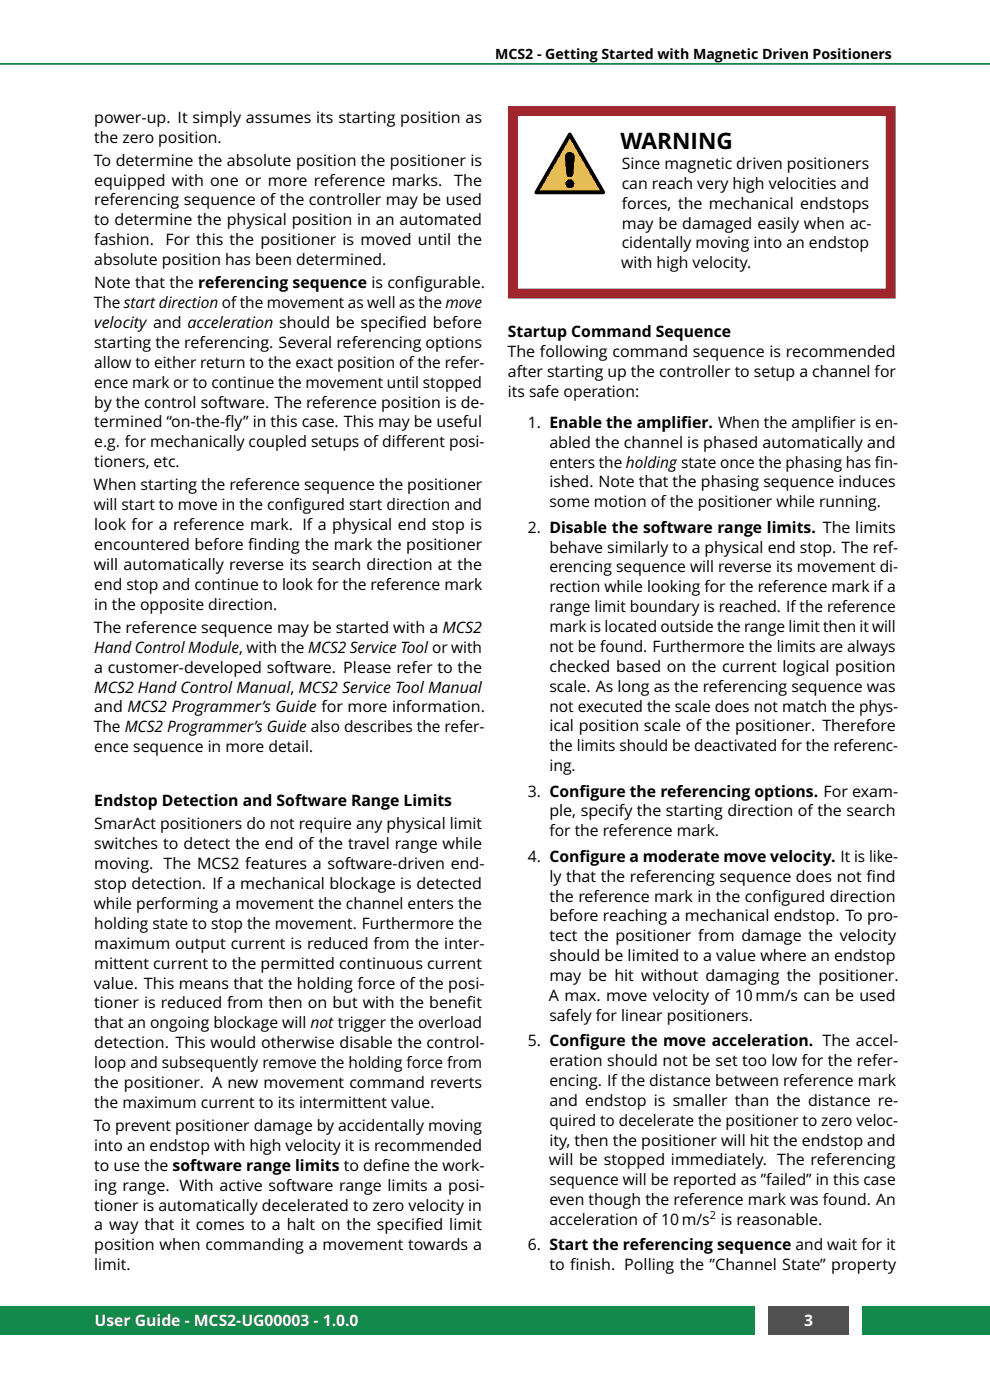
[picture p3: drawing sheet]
<svg xmlns="http://www.w3.org/2000/svg" width="210mm" height="297mm" viewBox="0 0 210 297" stroke-linecap="round" stroke-linejoin="round" font-family="sans-serif">
<defs><g id="words">
<text font-size="4.8" x="131.7" y="31.6">WARNING</text>
<g font-size="3.3">
<text x="20" y="26">power-up. It simply assumes its starting position as</text>
<text x="19.9" y="35.2">To determine the absolute position the positioner is</text>
<text x="20" y="30.2">the zero position.</text>
<text x="131.9" y="35.8">Since magnetic driven positioners</text>
<text x="20" y="39.4">equipped with one or more reference marks.</text>
<text x="96.4" y="39.4">The</text>
<text x="131.9" y="40">can reach very high velocities and</text>
<text x="20" y="43.6">referencing sequence of the controller may be used</text>
<text x="20" y="47.8">to determine the physical position in an automated</text>
<text x="131.9" y="44.3">forces, the mechanical endstops</text>
<text x="20" y="52">fashion.</text>
<text x="35.1" y="52">For this the positioner is moved until the</text>
<text x="131.9" y="48.5">may be damaged easily when ac-</text>
<text x="131.9" y="52.7">cidentally moving into an endstop</text>
<text x="20" y="56.2">absolute position has been determined.</text>
<text x="131.8" y="56.9">with high velocity.</text>
<text x="19.9" y="65.4">The start direction of the movement as well as the move</text>
<text x="20" y="61.2">Note that the referencing sequence is conf</text>
<text x="87.9" y="61.2">igurable.</text>
<text x="20" y="69.6">velocity and acceleration should be specif</text>
<text x="84.6" y="69.6">ied before</text>
<text x="107.8" y="71.5">Startup Command Sequence</text>
<text x="20" y="73.8">starting the referencing. Several referencing options</text>
<text x="107.7" y="75.8">The following command sequence is recommended</text>
<text x="20" y="78">allow to either return to the exact position of the refer-</text>
<text x="20" y="82.2">ence mark or to continue the movement until stopped</text>
<text x="107.7" y="80">after starting up the controller to setup a channel for</text>
<text x="20" y="86.5">by the control software. The reference position is de-</text>
<text x="107.7" y="84.2">its safe operation:</text>
<text x="20" y="90.7">termined “on-the-f</text>
<text x="20" y="94.9">e.g. for mechanically coupled setups of dif</text>
<text x="47.8" y="90.7">ly” in this case. This may be useful</text>
<text x="84" y="94.9">ferent posi-</text>
<text x="112" y="90.7">1. Enable the amplif</text>
<text x="116.5" y="95">abled the channel is phased automatically and</text>
<text x="144.5" y="90.7">ier. When the amplifer is en-</text>
<text x="176.4" y="90.7">i</text>
<text x="20" y="99.1">tioners, etc.</text>
<text x="116.5" y="99.2">enters the holdingstate once the phasing has fn-</text>
<text x="185.5" y="99.2">i</text>
<text x="19.8" y="104">When starting the reference sequence the positioner</text>
<text x="116.5" y="103.4">ished. Note that the phasing sequence induces</text>
<text x="116.5" y="107.6">some motion of the positioner while running.</text>
<text x="19.9" y="108.3">will start to move in the confgured start direction and</text>
<text x="20" y="112.5">look for a reference mark. If a physical end stop is</text>
<text x="62.3" y="108.3">i</text>
<text x="112" y="113">2. Disable the software range limits. The limits</text>
<text x="20" y="116.7">encountered before fnding the mark the positioner</text>
<text x="52.7" y="116.7">i</text>
<text x="116.5" y="117.2">behave similarly to a physical end stop. The ref-</text>
<text x="19.9" y="120.9">will automatically reverse its search direction at the</text>
<text x="20" y="125.1">end stop and continue to look for the reference mark</text>
<text x="116.5" y="121.4">erencing sequence will reverse its movement di-</text>
<text x="116.5" y="125.7">rection while looking for the reference mark if a</text>
<text x="20" y="129.3">in the opposite direction.</text>
<text x="116.5" y="129.9">range limit boundary is reached. If the reference</text>
<text x="19.9" y="134.3">The reference sequence may be started with a MCS2</text>
<text x="116.5" y="134.1">mark is located outside the range limit then it will</text>
<text x="20" y="138.5">Hand Control Module, with the MCS2 Service Tool or with</text>
<text x="20" y="142.7">a customer-developed software. Please refer to the</text>
<text x="116.5" y="138.3">not be found. Furthermore the limits are always</text>
<text x="116.5" y="142.5">checked based on the current logical position</text>
<text x="20" y="146.9">MCS2 Hand Control Manual, MCS2 Service Tool Manual</text>
<text x="116.5" y="146.7">scale. As long as the referencing sequence was</text>
<text x="19.9" y="155.3">The MCS2 Programmer’s Guide also describes the refer-</text>
<text x="20" y="151.1">and MCS2 Programmer’s Guide for more information.</text>
<text x="116.5" y="151">not executed the scale does not match the phys-</text>
<text x="116.5" y="155.2">ical position scale of the positioner. Therefore</text>
<text x="20" y="159.6">ence sequence in more detail.</text>
<text x="116.5" y="159.4">the limits should be deactivated for the referenc-</text>
<text x="116.5" y="163.6">ing.</text>
<text x="20" y="171.1">Endstop Detection and Software Range Limits</text>
<text x="112" y="169">3. Conf</text>
<text x="116.5" y="173.2">ple, specify the starting direction of the search</text>
<text x="122.9" y="169">igure the referencing options. For exam-</text>
<text x="20" y="176">SmarAct positioners do not require any physical limit</text>
<text x="116.5" y="177.4">for the reference mark.</text>
<text x="20" y="180.2">switches to detect the end of the travel range while</text>
<text x="20" y="184.4">moving. The MCS2 features a software-driven end-</text>
<text x="112" y="182.8">4. Conf</text>
<text x="122.9" y="182.8">igure a moderate move velocity. It is like-</text>
<text x="20" y="188.6">stop detection. If a mechanical blockage is detected</text>
<text x="116.5" y="191.2">the reference mark in the confgured direction</text>
<text x="116.5" y="187">ly that the referencing sequence does not fnd</text>
<text x="163.8" y="191.2">i</text>
<text x="183.8" y="187">i</text>
<text x="19.9" y="192.8">while performing a movement the channel enters the</text>
<text x="20" y="197.1">holding state to stop the movement. Furthermore the</text>
<text x="116.5" y="195.5">before reaching a mechanical endstop. To pro-</text>
<text x="20" y="201.3">maximum output current is reduced from the inter-</text>
<text x="116.5" y="199.7">tect the positioner from damage the velocity</text>
<text x="116.5" y="203.9">should be limited to a value where an endstop</text>
<text x="19.9" y="209.7">value. This means that the holding force of the posi-</text>
<text x="20" y="205.5">mittent current to the permitted continuous current</text>
<text x="116.5" y="208.1">may be hit without damaging the positioner.</text>
<text x="20" y="213.9">tioner is reduced from then on but with the beneft</text>
<text x="99" y="213.9">i</text>
<text x="116.4" y="212.3">A max. move velocity of 10mm/s can be used</text>
<text x="20" y="218.1">that an ongoing blockage will not trigger the overload</text>
<text x="112" y="221.9">5. Conf</text>
<text x="116.5" y="216.6">safely for linear positioners.</text>
<text x="122.9" y="221.9">igure the move acceleration. The accel-</text>
<text x="20" y="222.4">detection. This would otherwise disable the control-</text>
<text x="20" y="226.6">loop and subsequently remove the holding force from</text>
<text x="116.5" y="226.2">eration should not be set too low for the refer-</text>
<text x="20" y="230.8">the positioner. A new movement command reverts</text>
<text x="116.5" y="230.4">encing. If the distance between reference mark</text>
<text x="19.9" y="239.9">To prevent positioner damage by accidentally moving</text>
<text x="20" y="235">the maximum current to its intermittent value.</text>
<text x="116.5" y="234.6">and endstop is smaller than the distance re-</text>
<text x="116.5" y="238.8">quired to decelerate the positioner to zero veloc-</text>
<text x="20" y="244.2">into an endstop with high velocity it is recommended</text>
<text x="116.5" y="243">ity, then the positioner will hit the endstop and</text>
<text x="20" y="248.4">to use the software range limits to defne the work-</text>
<text x="81" y="248.4">i</text>
<text x="116.4" y="247.2">will be stopped immediately. The referencing</text>
<text x="116.5" y="251.5">sequence will be reported as ”failed” in this case</text>
<text x="20" y="252.6">ing range. With active software range limits a posi-</text>
<text x="20" y="256.8">tioner is automatically decelerated to zero velocity in</text>
<text x="116.5" y="255.7">even though the reference mark was found. An</text>
<text x="20" y="261">a way that it comes to a halt on the specifed limit</text>
<text x="88.1" y="261">i</text>
<text x="116.5" y="259.9">acceleration of 10m/s</text>
<text x="152.9" y="259.9">is reasonable.</text>
<text x="20" y="265.2">position when commanding a movement towards a</text>
<text x="20" y="269.5">limit.</text>
<text x="112" y="265.3">6. Start the referencing sequence and wait for it</text>
<text x="116.5" y="269.5">to fnish. Polling the ”Channel State” property</text>
<text x="120.9" y="269.5">i</text>
</g>
<g font-size="3.3" fill="#fff">
<text x="20.1" y="281.3">User Guide - MCS2-UG00003 - 1.0.0</text>
<text x="170.5" y="281.2">3</text>
</g>
<text font-size="3" x="105" y="12.6">MCS2 - Getting Started with Magnetic Driven Positioners</text>
<text font-size="2.3" x="150.6" y="258.6">2</text>
</g></defs>
<path d="M0 13.6h210" fill="none" stroke="#128a4a" stroke-width=".35"/>
<path d="M108.8 23.6h80.1v38.7h-80.1z" fill="#fff"/>
<path d="M108.8 23.6h80.1v38.7h-80.1z" fill="none" stroke="#a0252d" stroke-width="2.1" stroke-linecap="butt"/>
<path d="M120.5 28.3a.4 .4 0 0 1 .7 0l7.1 12.3a.4 .4 0 0 1-.3 .6h-14.2a.4 .4 0 0 1-.4-.6z" fill="#000"/>
<path d="M120.9 29.4l6.4 11h-12.8z" fill="#e8be28"/>
<g fill="#000">
<path d="M120.2 32.6a.93 .93 0 0 1 1-.2 .93 .93 0 0 1 .6 .9l-.3 3.3a.68 .68 0 0 1-.6 .9 .68 .68 0 0 1-.7-.9l-.3-3.3z"/>
<circle cx="120.9" cy="39" r=".95"/>
</g>
<path d="M120.2 32.6a.93 .93 0 0 1 1-.2 .93 .93 0 0 1 .6 .9l-.3 3.3a.68 .68 0 0 1-.6 .9 .68 .68 0 0 1-.7-.9l-.3-3.3z" fill="none" stroke="#000" stroke-width=".21"/>
<path d="M0 277h160v6h-160z" fill="#128a4a"/>
<path d="M163 277h17v6h-17z" fill="#505050"/>
<path d="M183 277h27v6h-27z" fill="#128a4a"/>
<use href="#words"/>
</svg>
